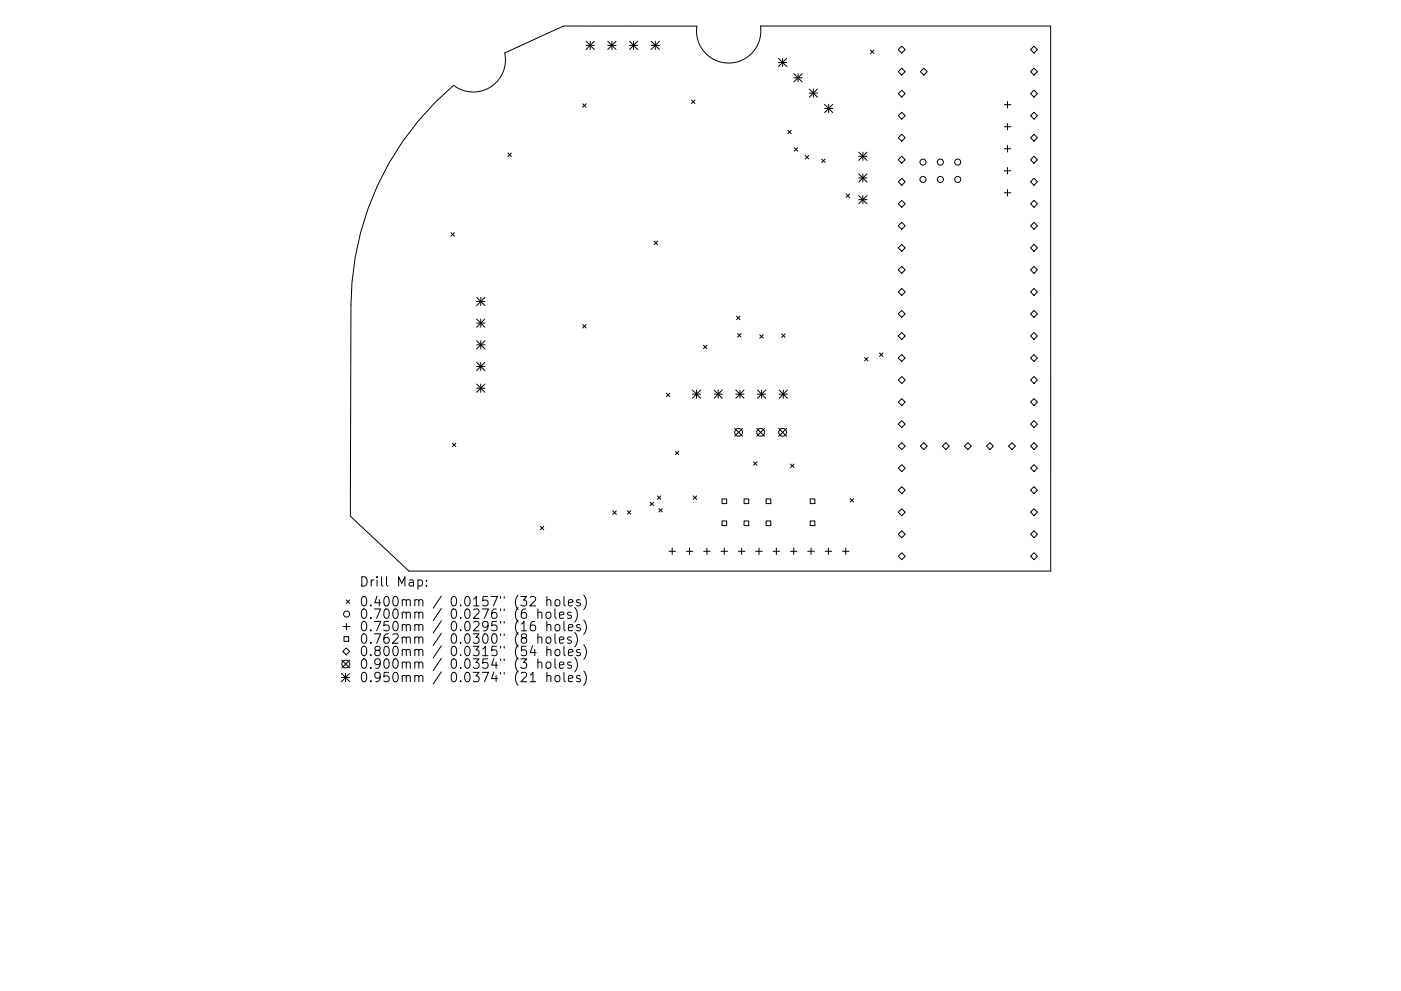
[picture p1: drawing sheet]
<svg xmlns="http://www.w3.org/2000/svg" width="297mm" height="210mm" viewBox="0 0 297 210" stroke-linecap="round" stroke-linejoin="round" font-family="sans-serif">
<defs><g id="words">
<g font-size="2.8">
<text x="76.1" y="124.5">Drill Map:</text>
<text x="76.1" y="128.7">0.400mm / 0.0157&quot; (32 holes)</text>
<text x="76.1" y="131.3">0.700mm / 0.0276&quot; (6 holes)</text>
<text x="76.1" y="133.9">0.750mm / 0.0295&quot; (16 holes)</text>
<text x="76.1" y="136.6">0.762mm / 0.0300&quot; (8 holes)</text>
<text x="76.1" y="139.2">0.800mm / 0.0315&quot; (54 holes)</text>
<text x="76.1" y="141.9">0.900mm / 0.0354&quot; (3 holes)</text>
<text x="76.1" y="144.7">0.950mm / 0.0374&quot; (21 holes)</text>
</g>
</g></defs>
<g fill="none" stroke="#000" stroke-width=".21">
<path d="M124.3 8.8l1.7 1.7M124.3 9.6h1.7M125.1 8.8v1.7M126 8.8l-1.7 1.7M128.9 9.6h1.7M128.9 8.8l1.7 1.7M129.7 8.8v1.7M130.6 8.8l-1.7 1.7M133.5 9.6h1.7M133.5 8.8l1.7 1.7M134.3 8.8v1.7M135.2 8.8l-1.7 1.7"/>
<path d="M138.1 9.6h1.7M138.1 8.8l1.7 1.7M138.9 8.8v1.7M139.8 8.8l-1.7 1.7M165.1 12.4l1.7 1.7M165.1 13.3h1.7M165.9 12.4v1.7M166.8 12.4l-1.7 1.7M168.3 15.6l1.8 1.8M168.3 16.5h1.8M169.2 15.6v1.8M170.1 15.6l-1.8 1.8"/>
<path d="M171.6 18.9l1.7 1.7M171.6 19.8h1.7M172.4 18.9v1.7M173.3 18.9l-1.7 1.7M184.6 10.6l.7 .7M185.3 10.6l-.7 .7M190.5 10.5l.7-.7 .7 .7-.7 .8zM190.5 15.2l.7-.7 .7 .7-.7 .7zM191.2 19.1l.7 .8-.7 .7-.7-.7zM195.1 15.2l.8-.7 .7 .7-.7 .7zM218.5 10.5l.7-.7 .8 .7-.8 .8zM218.5 15.2l.7-.7 .8 .7-.8 .7z"/>
<path d="M219.2 19.1l.8 .8-.8 .7-.7-.7zM92.3 21.7l3.9-3.6a6.8 6.8 0 0 0 7.8 .4 6.8 6.8 0 0 0 3-7.3l12.5-5.7h28.2a6.8 6.8 0 0 0 6.8 7.9 6.8 6.8 0 0 0 6.7-7.9h61.6v115.7h-136.1l-12.4-11.7 .1-44.8a61.5 61.5 0 0 1 17.9-43zM107.7 32.5l.7 .7M108.4 32.5l-.7 .7M123.5 22l.8 .8M124.3 22l-.8 .8M146.6 21.2l.7 .8M147.3 21.2l-.7 .8M167 27.6l.7 .8M167.7 27.6l-.7 .8M168.4 31.3l.7 .8M169.1 31.3l-.7 .8"/>
<path d="M170.7 33l.8 .7M171.5 33l-.8 .7M174.2 33.7l.7 .8M174.8 22.1l1.8 1.8M174.8 23h1.8M174.9 33.7l-.7 .8M175.7 22.1v1.8M176.6 22.1l-1.8 1.8M182.1 32.3l1.7 1.7M182.1 33.2h1.7M182.1 36.9l1.7 1.7M182.1 37.8h1.7"/>
<path d="M182.9 32.3v1.7M182.9 36.9v1.7M183.8 32.3l-1.7 1.7M183.8 36.9l-1.7 1.7M190.5 29.2l.7-.7 .7 .7-.7 .8zM190.5 33.9l.7-.7 .7 .7-.7 .7zM191.2 23.8l.7 .7-.7 .8-.7-.8zM191.2 37.8l.7 .8-.7 .7-.7-.7zM212.9 22.2h1.4M212.9 26.9h1.4M212.9 31.6h1.4M212.9 36.2h1.4"/>
<path d="M213.6 21.5v1.4M213.6 26.2v1.4M213.6 30.9v1.3M213.6 35.5v1.4M218.5 29.2l.7-.7 .8 .7-.8 .8zM218.5 33.9l.7-.7 .8 .7-.8 .7zM219.2 23.8l.8 .7-.8 .8-.7-.8zM219.2 37.8l.8 .8-.8 .7-.7-.7zM95.6 49.4l.8 .7M96.4 49.4l-.8 .7M138.7 51.1l.7 .8M139.4 51.1l-.7 .8"/>
<path d="M179.4 41.1l.7 .8M180.1 41.1l-.7 .8M182.1 41.5l1.7 1.7M182.1 42.4h1.7M182.9 41.5v1.7M183.8 41.5l-1.7 1.7M190.5 47.9l.7-.7 .7 .7-.7 .8zM190.5 52.6l.7-.7 .7 .7-.7 .7zM190.5 57.3l.7-.8 .7 .8-.7 .7zM191.2 42.5l.7 .7-.7 .8-.7-.8zM212.9 40.9h1.4M213.6 40.2v1.4"/>
<path d="M218.5 47.9l.7-.7 .8 .7-.8 .8zM218.5 52.6l.7-.7 .8 .7-.8 .7zM218.5 57.3l.7-.8 .8 .8-.8 .7zM219.2 42.5l.8 .7-.8 .8-.7-.8zM101.1 63.1l1.7 1.7M101.1 64h1.7M101.1 67.7l1.7 1.7M101.1 68.6h1.7M101.1 72.3l1.7 1.7M101.1 73.2h1.7M101.1 76.9l1.7 1.7M101.1 77.8h1.7"/>
<path d="M101.9 63.1v1.7M101.9 67.7v1.7M101.9 72.3v1.7M101.9 76.9v1.7M102.8 63.1l-1.7 1.7M102.8 67.7l-1.7 1.7M102.8 72.3l-1.7 1.7M102.8 76.9l-1.7 1.7M123.5 68.9l.8 .7M124.3 68.9l-.8 .7M149.1 73.2l.8 .8M149.9 73.2l-.8 .8"/>
<path d="M156.2 67.1l.7 .7M156.4 70.8l.7 .7M156.9 67.1l-.7 .7M157.1 70.8l-.7 .7M161.1 71l.7 .7M161.8 71l-.7 .7M165.7 70.8l.8 .8M166.5 70.8l-.8 .8M183.3 75.8l.7 .8M184 75.8l-.7 .8M186.5 74.9l.7 .7M187.2 74.9l-.7 .7"/>
<path d="M190.5 61.9l.7-.7 .7 .7-.7 .8zM190.5 66.6l.7-.7 .7 .7-.7 .7zM190.5 71.3l.7-.8 .7 .8-.7 .7zM190.5 76l.7-.8 .7 .8-.7 .7zM218.5 71.3l.7-.8 .8 .8-.8 .7zM218.5 76l.7-.8 .8 .8-.8 .7zM219.2 61.2l.8 .7-.8 .8-.7-.8zM219.2 65.9l.8 .7-.8 .7-.7-.7zM219.2 79.9l.8 .7-.8 .8-.7-.8zM95.9 94l.8 .8M96.7 94l-.8 .8M101.1 81.5l1.7 1.7"/>
<path d="M101.1 82.4h1.7M101.9 81.5v1.7M102.8 81.5l-1.7 1.7M141.3 83.4l.7 .8M142 83.4l-.7 .8M143.2 95.7l.7 .8M143.9 95.7l-.7 .8M146.8 82.8l1.7 1.7M146.8 83.6h1.7M147.7 82.8v1.7M148.5 82.8l-1.7 1.7M151.4 83.6h1.7"/>
<path d="M151.4 82.8l1.7 1.7M152.3 82.8v1.7M153.1 82.8l-1.7 1.7M155.8 90.9l1.6 1.7M156 83.6h1.7M156 82.8l1.7 1.7M156.9 82.8v1.7M157.4 90.9l-1.6 1.7M157.7 82.8l-1.7 1.7M159.7 98l.8 .7M160.4 90.9l1.7 1.7M160.5 98l-.8 .7"/>
<path d="M160.6 83.6h1.7M160.6 82.8l1.7 1.7M161.5 82.8v1.7M162.1 90.9l-1.7 1.7M162.3 82.8l-1.7 1.7M165.1 90.9l1.7 1.7M165.2 83.6h1.7M165.2 82.8l1.7 1.7M166.1 82.8v1.7M166.8 90.9l-1.7 1.7M166.9 82.8l-1.7 1.7M167.6 98.5l.8 .7"/>
<path d="M168.4 98.5l-.8 .7M190.5 80.6l.7-.7 .7 .7-.7 .8zM190.5 85.3l.7-.7 .7 .7-.7 .7zM190.5 90l.7-.8 .7 .8-.7 .7zM190.5 94.6l.7-.7 .7 .7-.7 .8zM190.5 99.3l.7-.7 .7 .7-.7 .8zM195.1 94.6l.8-.7 .7 .7-.7 .8zM200.5 93.9l.8 .7-.8 .8-.7-.8zM205.2 93.9l.7 .7-.7 .8-.7-.8zM209.1 94.6l.8-.7 .7 .7-.7 .8zM213.8 94.6l.8-.7 .7 .7-.7 .8zM218.5 90l.7-.8 .8 .8-.8 .7z"/>
<path d="M218.5 94.6l.7-.7 .8 .7-.8 .8zM218.5 99.3l.7-.7 .8 .7-.8 .8zM219.2 84.6l.8 .7-.8 .7-.7-.7zM114.6 111.7l.7 .7M115.3 111.7l-.7 .7M129.9 108.4l.8 .7M130.7 108.4l-.8 .7M133 108.4l.8 .7M133.8 108.4l-.8 .7M137.8 106.6l.7 .7M138.5 106.6l-.7 .7M139.4 105.2l.7 .8"/>
<path d="M139.7 107.9l.7 .7M140.1 105.2l-.7 .8M140.4 107.9l-.7 .7M141.8 117h1.4M142.5 116.3v1.4M145.5 117h1.4M146.2 116.3v1.4M147 105.2l.7 .8M147.7 105.2l-.7 .8M149.2 117h1.4M149.9 116.3v1.4M152.9 117h1.4"/>
<path d="M153.1 105.9h1v.9h-1zM153.1 110.5h1v1h-1zM153.6 116.3v1.4M156.6 117h1.3M157.2 116.3v1.4M157.8 105.9h.9v.9h-.9zM157.8 110.5h.9v1h-.9zM160.2 117h1.4M160.9 116.3v1.4M162.4 105.9h1v.9h-1zM162.4 110.5h1v1h-1zM163.9 117h1.4"/>
<path d="M164.6 116.3v1.4M167.6 117h1.4M168.3 116.3v1.4M171.3 117h1.3M171.8 105.9h1v.9h-1zM171.8 110.5h1v1h-1zM172 116.3v1.4M174.9 117h1.4M175.6 116.3v1.4M178.6 117h1.4M179.3 116.3v1.4M180.2 105.8l.8 .7"/>
<path d="M181 105.8l-.8 .7M190.5 104l.7-.7 .7 .7-.7 .7zM190.5 108.7l.7-.8 .7 .8-.7 .7zM190.5 113.3l.7-.7 .7 .7-.7 .8zM190.5 118l.7-.7 .7 .7-.7 .8zM218.5 108.7l.7-.8 .8 .8-.8 .7zM218.5 113.3l.7-.7 .8 .7-.8 .8zM218.5 118l.7-.7 .8 .7-.8 .8zM219.2 103.3l.8 .7-.8 .7-.7-.7zM72.7 138.2l.7-.7 .7 .7-.7 .7zM72.8 132.9h1.3M72.9 135.1h1v1h-1z"/>
<path d="M73.4 127.3l.7 .7M73.4 132.2v1.4M74.1 127.3l-.7 .7M88.6 123.1l.6-.1 .4 .4v.6l-.2 .3h-.8M90.4 124.2v.2M90.4 123.1v.2M112.4 126.7l.3-.1 .7 .1a.54 .54 0 0 1 .1 .7l-1.2 1.2h1.3M112.9 137l-.5 1.5h1.3M113.4 131.8a.79 .79 0 0 0-1 .9v.8l.2 .2 .6 .1 .3-.2 .1-.6-.2-.3-.6-.1-.4 .4M114 130.1a.5 .5 0 0 1 .9 0v1.1M114 135.3a.5 .5 0 0 1 .9 .1v1.1M114 129.2v2"/>
<path d="M114 134.5v2M114 139.8v2M115.9 130.1a.54 .54 0 0 1 .5-.2 .54 .54 0 0 1 .4 .3v.6a.54 .54 0 0 1-.5 .4 .54 .54 0 0 1-.5-.4zM115.9 135.3a.54 .54 0 0 1 .5-.2 .54 .54 0 0 1 .4 .4v.6a.54 .54 0 0 1-.5 .4 .54 .54 0 0 1-.5-.4zM115.9 127.4l.3-.2 .5 .1 .1 1.3M115.9 132.7a.5 .5 0 0 1 .9 .1v1M115.9 138a.5 .5 0 0 1 .9 .1v1M115.9 126.6v2M115.9 131.8v2M115.9 137.1v2M117.7 129.2v1.7l.2 .3M117.7 134.5v1.7l.2 .3"/>
<path d="M117.7 139.8v1.7l.2 .3M117.8 127.4l.2-.2a.54 .54 0 0 1 .7 .4v.6a.54 .54 0 0 1-.5 .4 .54 .54 0 0 1-.5-.4zM117.8 132.7a.54 .54 0 0 1 .5-.2 .54 .54 0 0 1 .4 .4v.6a.54 .54 0 0 1-.5 .4 .54 .54 0 0 1-.5-.4zM117.8 138a.54 .54 0 0 1 .5-.2 .54 .54 0 0 1 .4 .4v.5a.54 .54 0 0 1-.5 .4 .54 .54 0 0 1-.5-.4zM118.6 130.5l1-.2-.1-.3-.6-.1-.3 .2 .1 1h.8M118.6 135.8l1-.2-.1-.4-.6-.1-.3 .3 .1 1h.8M119.6 126.6v1.7l.3 .3M119.6 131.8v1.8l.3 .2M119.6 137.1v1.7l.3 .3M120.5 127.9l1-.2-.1-.4-.6-.1-.3 .3 .1 1h.8M120.5 133.2l1-.2-.1-.4-.6-.1-.3 .3 .1 .9h.8M120.5 138.5l1-.2-.1-.4-.6-.1-.3 .3 .1 .9h.8"/>
<path d="M121.1 130l-.5-.1-.3 .2 .1 .3 .7 .2v.5h-.8M121.1 135.2l-.5-.1-.3 .3 .1 .3 .7 .2v.5h-.8M121.9 128.9a2.29 2.29 0 0 1 0 3.1M121.9 134.2a2.29 2.29 0 0 1 0 3M121.9 139.5a2.29 2.29 0 0 1 0 3.1M123 127.3l-.5-.1-.3 .3 .1 .3 .7 .2v.5h-.8M123 132.6l-.5-.1-.3 .3 .1 .3 .7 .2v.4h-.8M123 137.9l-.5-.1-.3 .3 .1 .3 .7 .1v.5h-.8M123.8 126.3a2.29 2.29 0 0 1 0 3M123.8 131.6a2.29 2.29 0 0 1 0 3M123.8 136.8a2.29 2.29 0 0 1 0 3.1M72.4 142.9l1.7 1.7"/>
<path d="M72.4 143.7h1.7M72.5 140.1l1.6 1.6M73.3 142.9v1.7M74.1 140.1l-1.6 1.6M74.1 142.9l-1.7 1.7M112.4 144.6h1.2M114 140.6a.5 .5 0 0 1 .9 .1v1.1M115.9 140.6a.54 .54 0 0 1 .5-.2 .54 .54 0 0 1 .4 .4v.6a.54 .54 0 0 1-.5 .4 .54 .54 0 0 1-.5-.4zM115.9 143.5a.5 .5 0 0 1 .9 .1v1M115.9 142.6v2M117.8 143.5a.54 .54 0 0 1 .5-.2 .54 .54 0 0 1 .4 .4v.6a.54 .54 0 0 1-.5 .4 .54 .54 0 0 1-.5-.4zM118.6 141.1l1-.2-.1-.3-.6-.1-.3 .2 .1 1h.8"/>
<path d="M119.6 142.6v1.8l.3 .2M120.5 144l1-.2-.1-.4-.6-.1-.3 .3 .1 1h.8M121.1 140.6l-.5-.1-.3 .2 .1 .3 .7 .2v.5h-.8M123 143.4l-.5-.1-.3 .3 .1 .3 .7 .2v.5h-.8M123.8 142.4a2.29 2.29 0 0 1 0 3"/>
<circle cx="195.7" cy="38.1" r=".64"/>
<circle cx="195.7" cy="34.4" r=".64"/>
<circle cx="199.4" cy="34.4" r=".64"/>
<circle cx="199.4" cy="38.1" r=".64"/>
<circle cx="203.1" cy="34.4" r=".64"/>
<circle cx="203.1" cy="38.1" r=".64"/>
<circle cx="156.6" cy="91.7" r=".83"/>
<circle cx="161.3" cy="91.7" r=".83"/>
<circle cx="165.9" cy="91.7" r=".83"/>
<circle cx="73.5" cy="130.3" r=".64"/>
<circle cx="73.3" cy="140.9" r=".83"/>
</g>
<use href="#words"/>
</svg>
